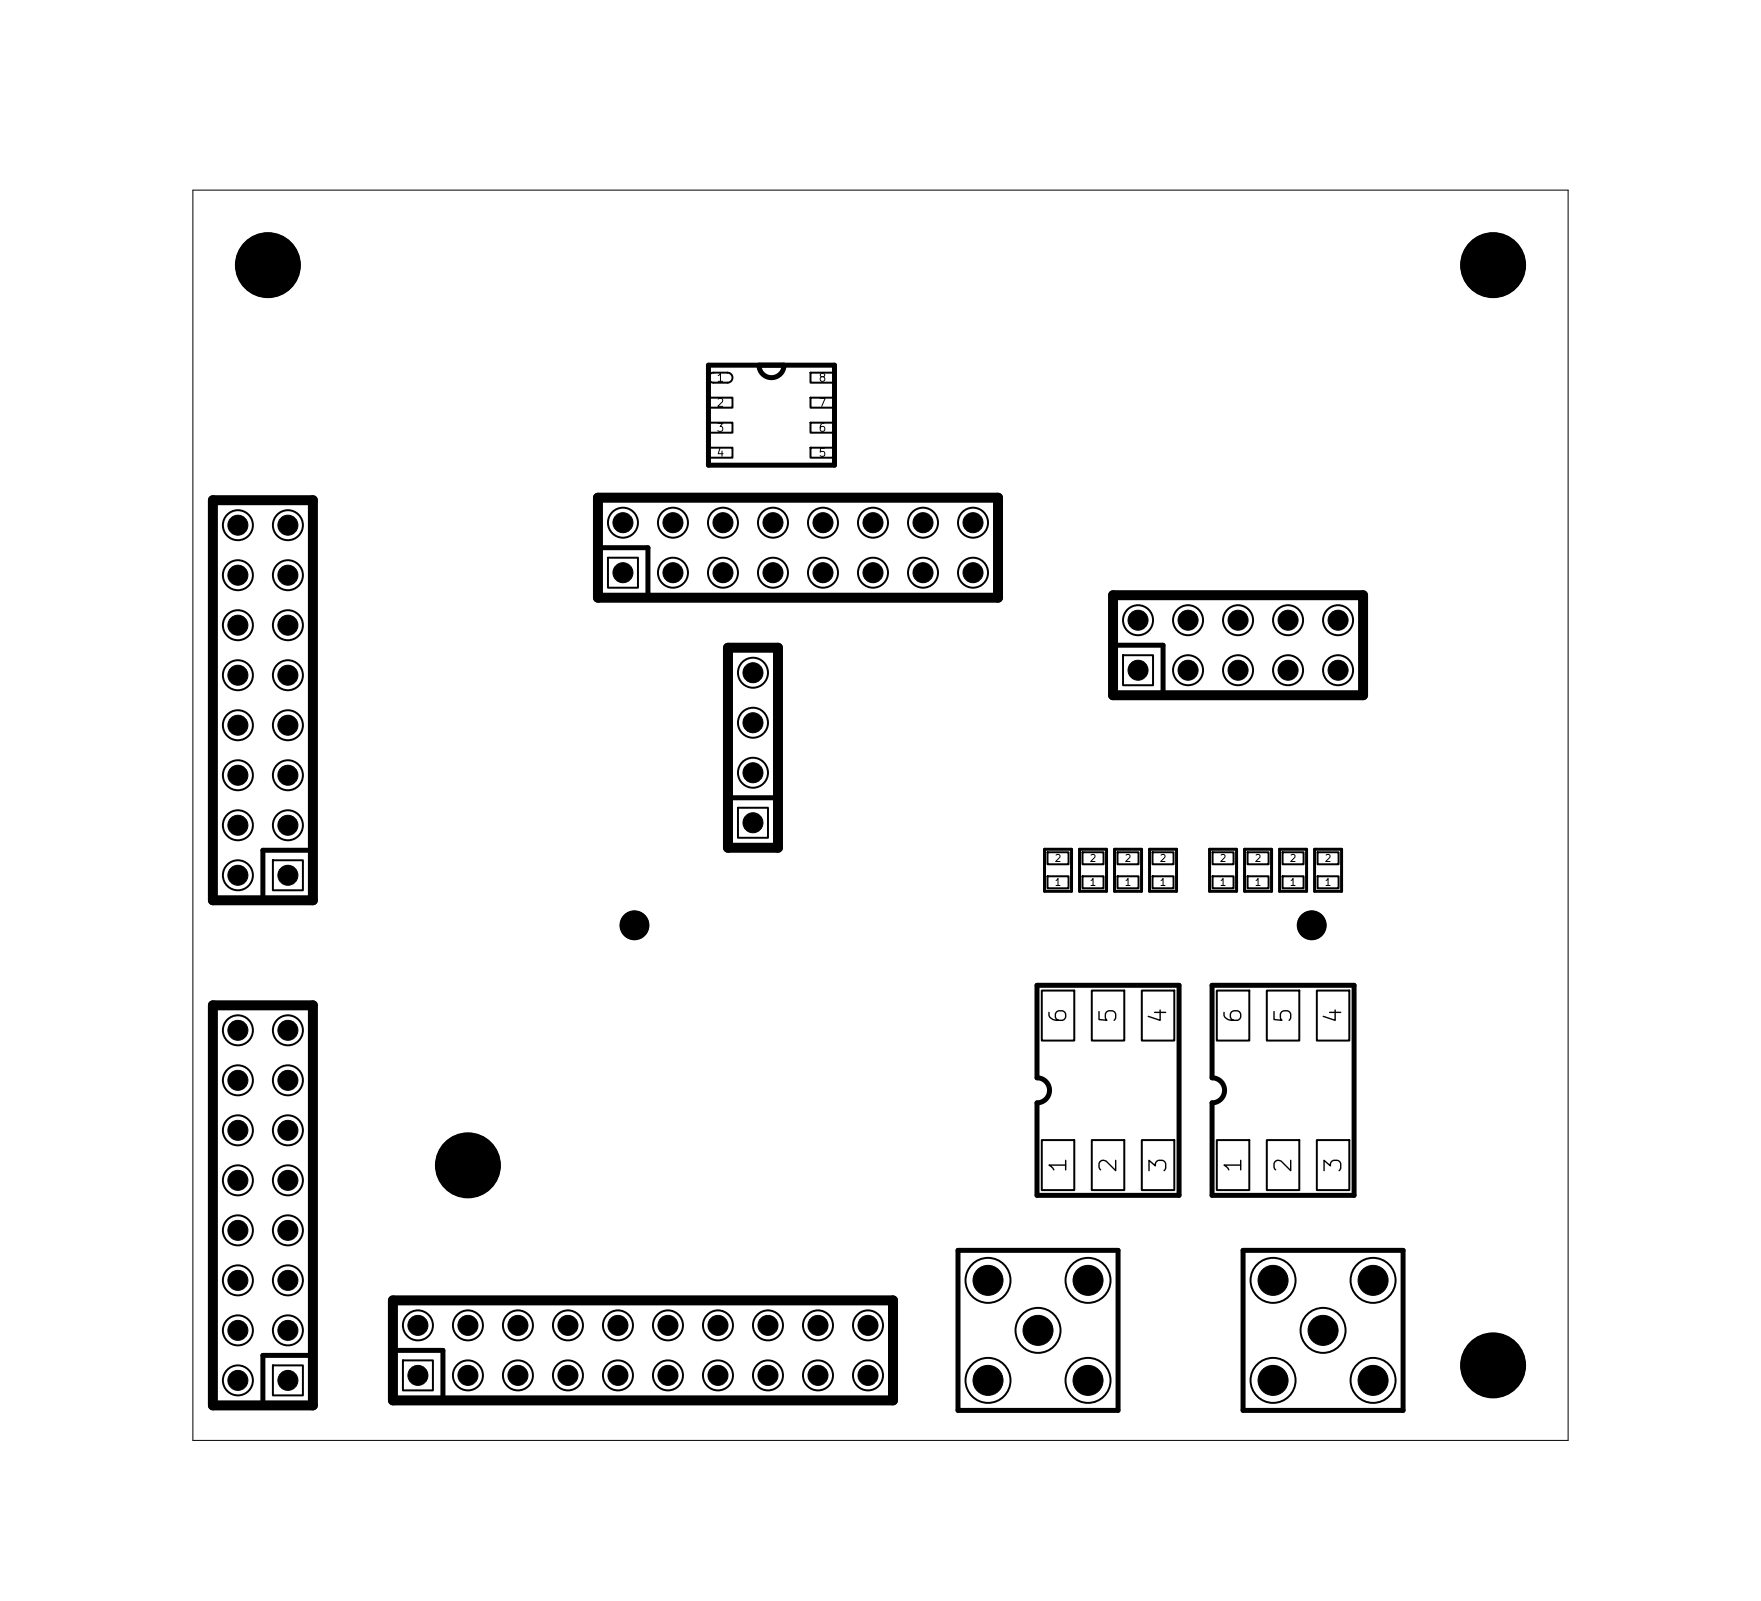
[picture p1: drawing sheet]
<svg xmlns="http://www.w3.org/2000/svg" width="70mm" height="63mm" viewBox="0 0 70 63" stroke-linecap="round" stroke-linejoin="round" font-family="sans-serif">
<defs><g id="words">
<g font-size=".7">
<text x="42.5" y="40.7" transform="rotate(-90 42.5 40.7)">6</text>
<text x="44.5" y="40.7" transform="rotate(-90 44.5 40.7)">5</text>
<text x="46.4" y="40.7" transform="rotate(-90 46.4 40.7)">4</text>
<text x="49.4" y="40.7" transform="rotate(-90 49.4 40.7)">6</text>
<text x="51.4" y="40.7" transform="rotate(-90 51.4 40.7)">5</text>
<text x="53.4" y="40.7" transform="rotate(-90 53.4 40.7)">4</text>
<text x="42.5" y="46.6" transform="rotate(-90 42.5 46.6)">1</text>
<text x="44.5" y="46.6" transform="rotate(-90 44.5 46.6)">2</text>
<text x="46.4" y="46.6" transform="rotate(-90 46.4 46.6)">3</text>
<text x="49.4" y="46.6" transform="rotate(-90 49.4 46.6)">1</text>
<text x="51.4" y="46.6" transform="rotate(-90 51.4 46.6)">2</text>
<text x="53.4" y="46.6" transform="rotate(-90 53.4 46.6)">3</text>
</g>
<g font-size=".4">
<text x="9" y="23.1">14</text>
<text x="9" y="21.1">16</text>
<text x="11" y="23.1">13</text>
<text x="11" y="21.1">15</text>
<text x="32.2" y="21">10</text>
<text x="34.2" y="23">11</text>
<text x="34.2" y="21">12</text>
<text x="36.2" y="23">13</text>
<text x="36.2" y="21">14</text>
<text x="38.2" y="23">15</text>
<text x="38.2" y="21">16</text>
<text x="9" y="27.1">10</text>
<text x="9" y="25.1">12</text>
<text x="11" y="25.1">11</text>
<text x="52.7" y="24.9">10</text>
<text x="9.2" y="33">4</text>
<text x="9" y="41.2">16</text>
<text x="11" y="41.2">15</text>
<text x="9" y="47.1">10</text>
<text x="9" y="45.1">12</text>
<text x="9" y="43.2">14</text>
<text x="11" y="45.1">11</text>
<text x="11" y="43.2">13</text>
<text x="9.2" y="53.1">4</text>
<text x="18.3" y="52.9">4</text>
<text x="24.1" y="52.9">10</text>
<text x="26.1" y="52.9">12</text>
<text x="28.1" y="52.9">14</text>
<text x="30" y="52.9">16</text>
<text x="32" y="52.9">18</text>
<text x="34" y="52.9">20</text>
<text x="26.1" y="54.9">11</text>
<text x="28.1" y="54.9">13</text>
<text x="30" y="54.9">15</text>
<text x="32" y="54.9">17</text>
<text x="34" y="54.9">19</text>
</g>
<g font-size=".3">
<text x="28.4" y="15.2">1</text>
<text x="28.4" y="16.2">2</text>
<text x="28.4" y="17.2">3</text>
<text x="32.4" y="17.2">6</text>
<text x="32.4" y="16.2">7</text>
<text x="32.4" y="15.2">8</text>
<text x="28.4" y="18.2">4</text>
<text x="32.4" y="18.2">5</text>
<text x="41.8" y="35.2">1</text>
<text x="41.8" y="34.3">2</text>
<text x="43.2" y="35.2">1</text>
<text x="43.2" y="34.3">2</text>
<text x="44.6" y="35.2">1</text>
<text x="44.6" y="34.3">2</text>
<text x="46" y="35.2">1</text>
<text x="46" y="34.3">2</text>
<text x="48.4" y="35.2">1</text>
<text x="48.4" y="34.3">2</text>
<text x="49.7" y="35.2">1</text>
<text x="49.7" y="34.3">2</text>
<text x="51.1" y="35.2">1</text>
<text x="51.1" y="34.3">2</text>
<text x="52.5" y="35.2">1</text>
<text x="52.5" y="34.3">2</text>
</g>
</g></defs>
<path d="M41.4 33.7h1.1v1.7h-1.1zM42.8 33.7h1.1v1.7h-1.1zM44.2 33.7h1.1v1.7h-1.1zM45.6 33.7h1.1v1.7h-1.1zM48 33.7h1v1.7h-1zM49.4 33.7h1v1.7h-1zM50.8 33.7h1v1.7h-1zM52.1 33.7h1.1v1.7h-1.1z" fill="none" stroke="#000" stroke-width=".12"/>
<path d="M8.4 19.8h4v15.9h-4zM23.7 19.7h15.9v4h-15.9zM8.4 39.9h4v15.8h-4zM28.9 25.7h2v7.9h-2zM44.1 23.6h10v4h-10zM15.6 51.6h19.8v3.9h-19.8z" fill="none" stroke="#000" stroke-width=".4"/>
<path d="M28.1 14.5h5v4h-5zM30.1 14.5a.5 .5 0 0 0 .5 .5 .5 .5 0 0 0 .5-.5M12.4 33.7h-2v2M23.7 21.7h2v2M30.9 31.6h-2v2M41.1 39.1h5.7v8.3h-5.7v-3.7a.5 .5 0 0 0 .5-.5 .5 .5 0 0 0-.5-.5zM44.1 25.6h2v2M48.1 39.1h5.6v8.3h-5.6v-3.7a.5 .5 0 0 0 .5-.5 .5 .5 0 0 0-.5-.5zM12.4 53.8h-2v1.9M15.6 53.6h2v1.9M38 49.6h6.3v6.3h-6.3zM49.3 49.6h6.4v6.3h-6.4z" fill="none" stroke="#000" stroke-width=".2"/>
<g fill="none" stroke="#000" stroke-width=".08">
<path d="M28.1 15.8h1v.4h-1zM28.1 16.8h1v.4h-1zM28.1 17.8h1v.4h-1zM28.2 14.8h.7l.2 .2-.2 .2h-.6l-.2-.2zM32.1 17.8h1v.4h-1zM32.1 16.8h1v.4h-1zM32.1 15.8h1v.4h-1zM32.1 14.8h1v.4h-1zM10.8 34.1h1.2v1.2h-1.2zM24.1 22.1h1.2v1.2h-1.2zM29.3 32h1.2v1.2h-1.2zM41.3 39.3h1.3v2h-1.3z"/>
<path d="M41.6 34.8h.8v.4h-.8zM41.6 33.8h.8v.5h-.8zM42.9 34.8h.9v.4h-.9zM42.9 33.8h.9v.5h-.9zM43.3 39.3h1.3v2h-1.3zM44.3 34.8h.9v.4h-.9zM44.3 33.8h.9v.5h-.9zM44.5 26h1.2v1.2h-1.2zM45.3 39.3h1.3v2h-1.3zM45.7 34.8h.8v.4h-.8zM45.7 33.8h.8v.5h-.8zM48.1 34.8h.8v.4h-.8z"/>
<path d="M48.1 33.8h.8v.5h-.8zM48.3 39.3h1.3v2h-1.3zM49.5 34.8h.8v.4h-.8zM49.5 33.8h.8v.5h-.8zM50.2 39.3h1.3v2h-1.3zM50.9 34.8h.8v.4h-.8zM50.9 33.8h.8v.5h-.8zM52.2 39.3h1.3v2h-1.3zM52.3 34.8h.8v.4h-.8zM52.3 33.8h.8v.5h-.8zM10.8 54.2h1.2v1.1h-1.2zM16 54h1.2v1.1h-1.2z"/>
<path d="M41.3 45.2h1.3v2h-1.3zM43.3 45.2h1.3v2h-1.3zM45.3 45.2h1.3v2h-1.3zM48.3 45.2h1.3v2h-1.3zM50.2 45.2h1.3v2h-1.3zM52.2 45.2h1.3v2h-1.3z"/>
<circle cx="10.6" cy="10.5" r="1.27"/>
<circle cx="59.2" cy="10.5" r="1.27"/>
<circle cx="9.4" cy="20.8" r=".59"/>
<circle cx="9.4" cy="30.7" r=".59"/>
<circle cx="9.4" cy="26.8" r=".6"/>
<circle cx="9.4" cy="32.7" r=".6"/>
<circle cx="9.4" cy="24.8" r=".6"/>
<circle cx="9.4" cy="34.7" r=".6"/>
<circle cx="9.4" cy="22.8" r=".6"/>
<circle cx="9.4" cy="28.8" r=".6"/>
<circle cx="11.4" cy="20.8" r=".6"/>
<circle cx="11.4" cy="30.7" r=".6"/>
<circle cx="11.4" cy="26.8" r=".6"/>
<circle cx="11.4" cy="32.7" r=".6"/>
<circle cx="11.4" cy="24.8" r=".6"/>
<circle cx="11.4" cy="22.8" r=".6"/>
<circle cx="11.4" cy="28.8" r=".6"/>
<circle cx="24.7" cy="20.7" r=".6"/>
<circle cx="25.2" cy="36.7" r=".56"/>
<circle cx="26.7" cy="22.7" r=".6"/>
<circle cx="26.7" cy="20.7" r=".6"/>
<circle cx="28.7" cy="22.7" r=".59"/>
<circle cx="28.7" cy="20.7" r=".6"/>
<circle cx="29.9" cy="28.7" r=".6"/>
<circle cx="29.9" cy="30.6" r=".6"/>
<circle cx="29.9" cy="26.7" r=".6"/>
<circle cx="30.7" cy="22.7" r=".6"/>
<circle cx="30.7" cy="20.7" r=".6"/>
<circle cx="32.6" cy="22.7" r=".6"/>
<circle cx="32.6" cy="20.7" r=".6"/>
<circle cx="34.6" cy="22.7" r=".59"/>
<circle cx="34.6" cy="20.7" r=".6"/>
<circle cx="36.6" cy="22.7" r=".6"/>
<circle cx="36.6" cy="20.7" r=".6"/>
<circle cx="38.6" cy="22.7" r=".59"/>
<circle cx="38.6" cy="20.7" r=".6"/>
<circle cx="45.1" cy="24.6" r=".6"/>
<circle cx="47.1" cy="26.6" r=".6"/>
<circle cx="47.1" cy="24.6" r=".6"/>
<circle cx="49.1" cy="26.6" r=".6"/>
<circle cx="49.1" cy="24.6" r=".6"/>
<circle cx="51.1" cy="26.6" r=".59"/>
<circle cx="51.1" cy="24.6" r=".59"/>
<circle cx="52" cy="36.7" r=".56"/>
<circle cx="53.1" cy="26.6" r=".6"/>
<circle cx="53.1" cy="24.6" r=".6"/>
<circle cx="9.4" cy="44.8" r=".6"/>
<circle cx="9.4" cy="42.8" r=".6"/>
<circle cx="9.4" cy="52.8" r=".6"/>
<circle cx="9.4" cy="54.8" r=".6"/>
<circle cx="9.4" cy="50.8" r=".6"/>
<circle cx="9.4" cy="40.9" r=".6"/>
<circle cx="9.4" cy="48.8" r=".6"/>
<circle cx="9.4" cy="46.8" r=".6"/>
<circle cx="11.4" cy="42.8" r=".6"/>
<circle cx="11.4" cy="44.8" r=".6"/>
<circle cx="11.4" cy="52.8" r=".6"/>
<circle cx="11.4" cy="50.8" r=".6"/>
<circle cx="11.4" cy="40.9" r=".6"/>
<circle cx="11.4" cy="48.8" r=".6"/>
<circle cx="11.4" cy="46.8" r=".6"/>
<circle cx="16.6" cy="52.6" r=".6"/>
<circle cx="18.6" cy="54.6" r=".6"/>
<circle cx="18.6" cy="52.6" r=".6"/>
<circle cx="18.6" cy="46.2" r="1.27"/>
<circle cx="20.5" cy="54.6" r=".6"/>
<circle cx="20.5" cy="52.6" r=".6"/>
<circle cx="22.5" cy="54.6" r=".6"/>
<circle cx="22.5" cy="52.6" r=".6"/>
<circle cx="24.5" cy="54.6" r=".6"/>
<circle cx="24.5" cy="52.6" r=".6"/>
<circle cx="26.5" cy="54.6" r=".6"/>
<circle cx="26.5" cy="52.6" r=".6"/>
<circle cx="28.5" cy="54.6" r=".6"/>
<circle cx="28.5" cy="52.6" r=".6"/>
<circle cx="30.5" cy="54.6" r=".6"/>
<circle cx="30.5" cy="52.6" r=".6"/>
<circle cx="32.4" cy="54.6" r=".6"/>
<circle cx="32.4" cy="52.6" r=".6"/>
<circle cx="34.4" cy="54.6" r=".6"/>
<circle cx="34.4" cy="52.6" r=".6"/>
<circle cx="39.2" cy="50.8" r=".89"/>
<circle cx="39.2" cy="54.7" r=".89"/>
<circle cx="41.2" cy="52.8" r=".89"/>
<circle cx="43.2" cy="50.8" r=".89"/>
<circle cx="43.2" cy="54.7" r=".89"/>
<circle cx="50.5" cy="50.8" r=".89"/>
<circle cx="50.5" cy="54.8" r=".89"/>
<circle cx="52.5" cy="52.8" r=".89"/>
<circle cx="54.5" cy="50.8" r=".89"/>
<circle cx="54.5" cy="54.8" r=".89"/>
<circle cx="59.2" cy="54.2" r="1.27"/>
</g>
<path d="M7.7 7.5h54.5v49.6h-54.5z" fill="none" stroke="#000" stroke-width=".04"/>
<g fill="#000" stroke="#000" stroke-width=".04">
<circle cx="10.6" cy="10.5" r="1.27"/>
<circle cx="59.2" cy="10.5" r="1.27"/>
<circle cx="9.4" cy="26.8" r=".4"/>
<circle cx="9.4" cy="30.7" r=".4"/>
<circle cx="9.4" cy="20.8" r=".4"/>
<circle cx="9.4" cy="28.8" r=".4"/>
<circle cx="9.4" cy="22.8" r=".4"/>
<circle cx="9.4" cy="24.8" r=".4"/>
<circle cx="9.4" cy="32.7" r=".4"/>
<circle cx="9.4" cy="34.7" r=".4"/>
<circle cx="11.4" cy="30.7" r=".4"/>
<circle cx="11.4" cy="26.8" r=".4"/>
<circle cx="11.4" cy="20.8" r=".4"/>
<circle cx="11.4" cy="22.8" r=".4"/>
<circle cx="11.4" cy="28.8" r=".4"/>
<circle cx="11.4" cy="24.8" r=".4"/>
<circle cx="11.4" cy="32.7" r=".4"/>
<circle cx="11.4" cy="34.7" r=".4"/>
<circle cx="24.7" cy="22.7" r=".4"/>
<circle cx="24.7" cy="20.7" r=".4"/>
<circle cx="25.2" cy="36.7" r=".56"/>
<circle cx="26.7" cy="22.7" r=".4"/>
<circle cx="26.7" cy="20.7" r=".4"/>
<circle cx="28.7" cy="22.7" r=".4"/>
<circle cx="28.7" cy="20.7" r=".4"/>
<circle cx="29.9" cy="28.7" r=".4"/>
<circle cx="29.9" cy="26.7" r=".4"/>
<circle cx="29.9" cy="32.6" r=".4"/>
<circle cx="29.9" cy="30.6" r=".4"/>
<circle cx="30.7" cy="22.7" r=".4"/>
<circle cx="30.7" cy="20.7" r=".4"/>
<circle cx="32.6" cy="22.7" r=".4"/>
<circle cx="32.6" cy="20.7" r=".4"/>
<circle cx="34.6" cy="22.7" r=".4"/>
<circle cx="34.6" cy="20.7" r=".4"/>
<circle cx="36.6" cy="22.7" r=".4"/>
<circle cx="36.6" cy="20.7" r=".4"/>
<circle cx="38.6" cy="22.7" r=".4"/>
<circle cx="38.6" cy="20.7" r=".4"/>
<circle cx="45.1" cy="24.6" r=".4"/>
<circle cx="45.1" cy="26.6" r=".4"/>
<circle cx="47.1" cy="26.6" r=".4"/>
<circle cx="47.1" cy="24.6" r=".4"/>
<circle cx="49.1" cy="24.6" r=".4"/>
<circle cx="49.1" cy="26.6" r=".4"/>
<circle cx="51.1" cy="24.6" r=".4"/>
<circle cx="51.1" cy="26.6" r=".4"/>
<circle cx="52" cy="36.7" r=".56"/>
<circle cx="53.1" cy="24.6" r=".4"/>
<circle cx="53.1" cy="26.6" r=".4"/>
<circle cx="9.4" cy="48.8" r=".4"/>
<circle cx="9.4" cy="46.8" r=".4"/>
<circle cx="9.4" cy="40.9" r=".4"/>
<circle cx="9.4" cy="54.8" r=".4"/>
<circle cx="9.4" cy="50.8" r=".4"/>
<circle cx="9.4" cy="44.8" r=".4"/>
<circle cx="9.4" cy="42.8" r=".4"/>
<circle cx="9.4" cy="52.8" r=".4"/>
<circle cx="11.4" cy="48.8" r=".4"/>
<circle cx="11.4" cy="46.8" r=".4"/>
<circle cx="11.4" cy="40.9" r=".4"/>
<circle cx="11.4" cy="54.8" r=".4"/>
<circle cx="11.4" cy="44.8" r=".4"/>
<circle cx="11.4" cy="50.8" r=".4"/>
<circle cx="11.4" cy="42.8" r=".4"/>
<circle cx="11.4" cy="52.8" r=".4"/>
<circle cx="16.6" cy="52.6" r=".4"/>
<circle cx="16.6" cy="54.6" r=".4"/>
<circle cx="18.6" cy="52.6" r=".4"/>
<circle cx="18.6" cy="54.6" r=".4"/>
<circle cx="18.6" cy="46.2" r="1.27"/>
<circle cx="20.5" cy="52.6" r=".4"/>
<circle cx="20.5" cy="54.6" r=".4"/>
<circle cx="22.5" cy="52.6" r=".4"/>
<circle cx="22.5" cy="54.6" r=".4"/>
<circle cx="24.5" cy="52.6" r=".4"/>
<circle cx="24.5" cy="54.6" r=".4"/>
<circle cx="26.5" cy="52.6" r=".4"/>
<circle cx="26.5" cy="54.6" r=".4"/>
<circle cx="28.5" cy="52.6" r=".4"/>
<circle cx="28.5" cy="54.6" r=".4"/>
<circle cx="30.5" cy="52.6" r=".4"/>
<circle cx="30.5" cy="54.6" r=".4"/>
<circle cx="32.4" cy="52.6" r=".4"/>
<circle cx="32.4" cy="54.6" r=".4"/>
<circle cx="34.4" cy="52.6" r=".4"/>
<circle cx="34.4" cy="54.6" r=".4"/>
<circle cx="39.2" cy="54.8" r=".6"/>
<circle cx="39.2" cy="50.8" r=".6"/>
<circle cx="41.2" cy="52.8" r=".59"/>
<circle cx="43.2" cy="54.8" r=".6"/>
<circle cx="43.2" cy="50.8" r=".6"/>
<circle cx="50.5" cy="54.8" r=".59"/>
<circle cx="50.5" cy="50.8" r=".59"/>
<circle cx="52.5" cy="52.8" r=".6"/>
<circle cx="54.5" cy="54.8" r=".59"/>
<circle cx="54.5" cy="50.8" r=".59"/>
<circle cx="59.2" cy="54.2" r="1.27"/>
</g>
<use href="#words"/>
</svg>
